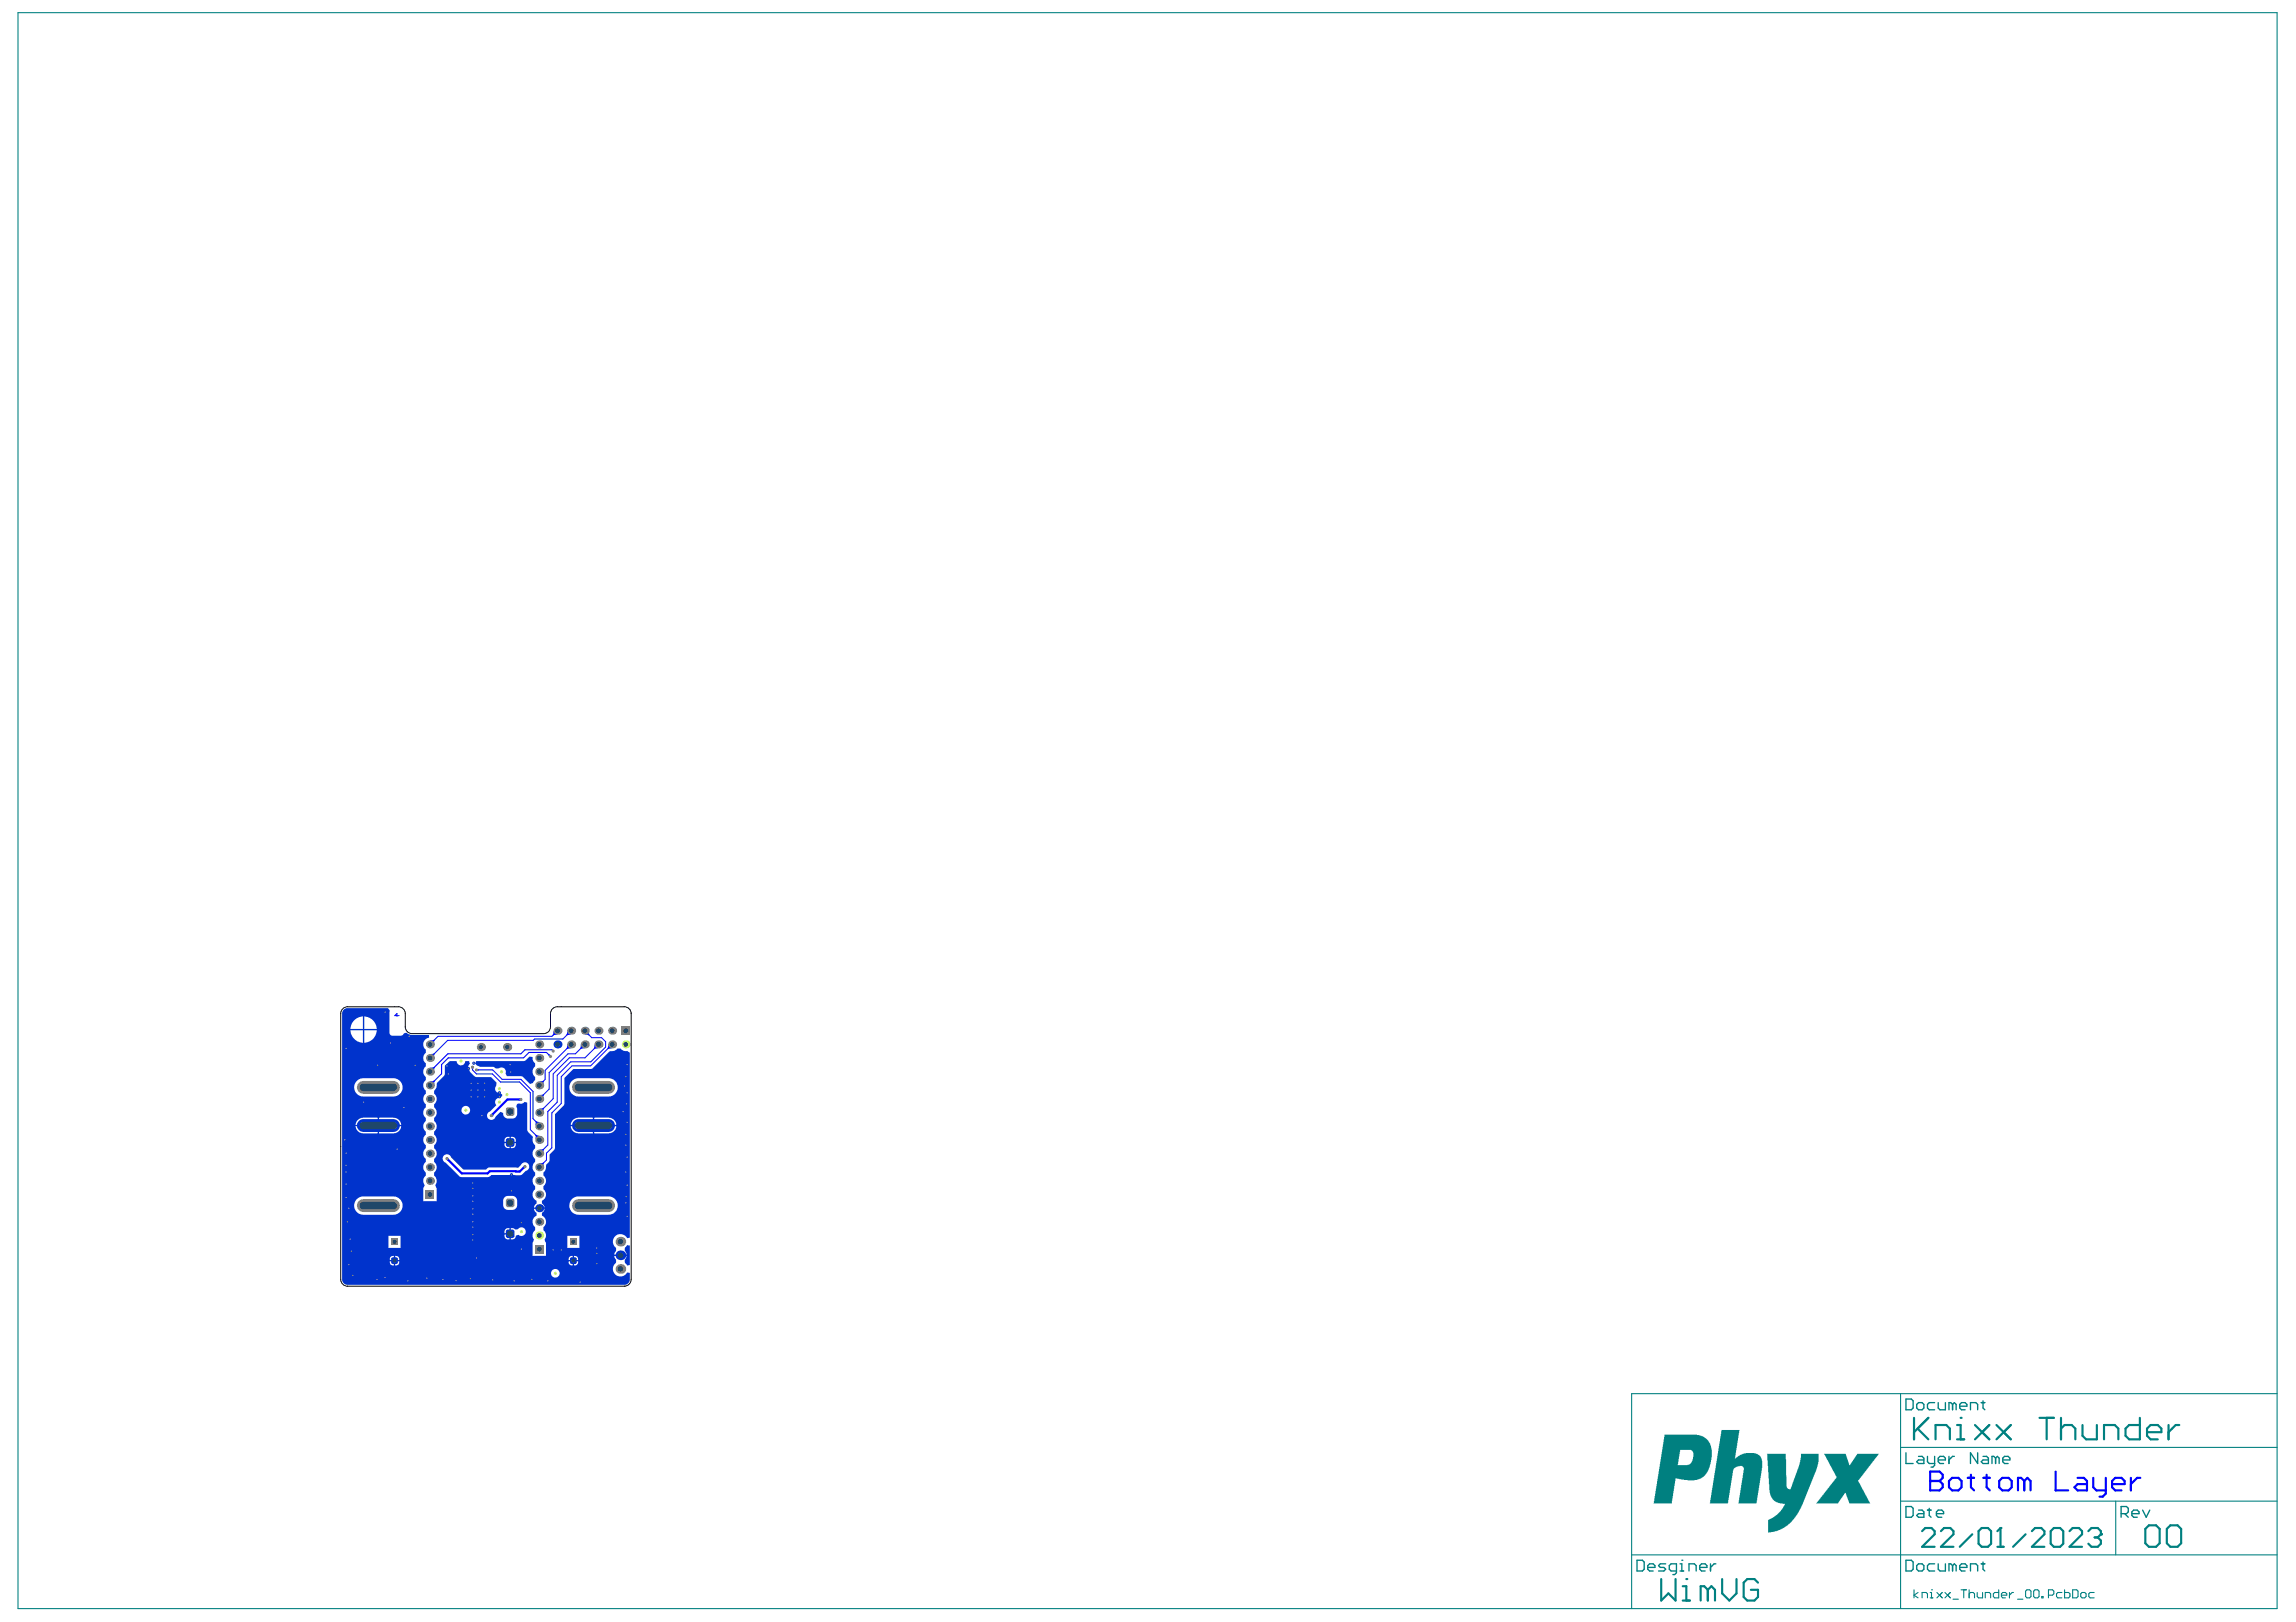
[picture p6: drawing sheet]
<svg xmlns="http://www.w3.org/2000/svg" width="297mm" height="210mm" viewBox="0 0 297 210" stroke-linecap="round" stroke-linejoin="round" font-family="sans-serif">
<g fill="#008080">
<path d="M222.7 185.1h2.4l-.7 3.6 .8-.5 .7-.2 1.3 .1 .4 .2 .3 .4 .1 .3v1l-.8 4.6h-2.3l.7-4.2a.58 .58 0 0 0-.1-.6h-.7l-.3 .2a.59 .59 0 0 0-.3 .6l-.7 4h-2.3z"/>
<path d="M228.6 188.1h2.4l.1 4.3 .2 .3h.2h.2l1.1-3.1 .2-1v-.5h2.3v1.1l-.4 1.3-1.9 4.6-.7 1.2-1.1 1.1-.9 .6-.8 .3-.8 .1v-1.2a.46 .46 0 0 1 .4-.7l.8-.4 .5-.6 .5-.9h-.6l-.6-.2-.4-.4-.3-.5-.1-.7z"/>
<path d="M236 188.1h2.8l.4 1.5 .2-.1 .9-1.4h2.8l-2.6 3.4a.38 .38 0 0 0 .1 .5l1.4 2.6h-2.7l-.5-1.4h-.1l-.9 1.4h-2.8l2.2-2.8 .1-.3a.34 .34 0 0 0 .1-.6z"/>
<path d="M215.3 185.7h4.2l.9 .2 .6 .5 .4 .7 .1 .5-.1 1.3-.2 .9-.3 .7-.5 .6-.3 .2-.9 .3h-.9l-1.5-.3-.5 3.3h-2.4zM217.4 187.6l-.3 2h1.2l.3-.1 .4-.5 .1-.8a.57 .57 0 0 0-.3-.6z"/>
</g>
<g fill="none" stroke="#008080" stroke-width=".14">
<path d="M2.3 1.6h292.3v206.6h-292.3zM245.9 187.3h48.7M245.9 194.3h48.7M245.9 180.4v27.8M273.7 194.3v6.9M294.6 180.4h-83.5v27.8M211.1 201.2h83.5M247.6 205.7v1.1M248.1 206.1l-.5 .3 .5 .4M248.7 206.8v-.7h.5l.2 .2v.5M249.7 206.1h.2v.7M249.7 206.8h.4"/>
<path d="M249.9 205.7h.1M250.6 206.1l.7 .7M251.3 206.1l-.7 .7M251.6 206.1l.7 .7M252.3 206.1l-.7 .7M252.7 207h.7M253.7 205.7h.7M254.1 205.7v1.1M254.8 206.3l.1-.2h.4l.1 .2v.5M254.8 205.7v1.1M255.8 206.1v.5l.2 .2h.5v-.7M256.8 206.8v-.7h.6l.1 .2v.5"/>
<path d="M258.6 205.7v1.1h-.5l-.2-.2v-.3l.2-.2h.5M258.9 206.4h.7v-.1l-.2-.2h-.3l-.2 .2v.3l.2 .2h.3M260 206.1v.7M260.5 206.1h-.2l-.3 .3M261 207h.7M262.1 205.9l.1-.2h.4l.2 .2v.7l-.2 .2h-.4l-.1-.2zM263.1 205.9l.2-.2h.3l.2 .2v.7l-.2 .2h-.3l-.2-.2zM264.1 206.6h.2v.2h-.2zM265 206.4h.5l.2-.1v-.4l-.2-.2h-.5v1.1M266.8 206.1h-.6l-.1 .2v.3l.1 .2h.6M267.1 205.7v1.1h.5l.2-.2v-.3l-.2-.2h-.5M268.1 205.7h.6l.1 .2v.7l-.1 .2h-.6z"/>
<path d="M269.4 206.1h.3l.2 .2v.3l-.2 .2h-.3l-.2-.2v-.3zM270.9 206.1h-.5l-.2 .2v.3l.2 .2h.5"/>
</g>
<g fill="none" stroke="#008080" stroke-width=".28">
<path d="M247.6 183.5v2.8M248.1 184.9l1.4 1.4M248.7 198.1l.4-.4h.8l.4 .4v.5l-1.6 1.6h1.6M249.5 183.5l-1.9 1.8M250.4 186.3v-1.9h1.4l.5 .5v1.4M251.1 198.1l.4-.4h.8l.4 .4v.5l-1.6 1.6h1.6M253.2 184.4h.5v1.9M253.2 186.3h.9M253.7 183.5h.1M255.2 198.6l-1.7 1.6M255.5 184.4l1.9 1.9M256 198.1l.4-.4h.8l.4 .4v1.7l-.4 .4h-.8l-.4-.4z"/>
<path d="M257.4 184.4l-1.9 1.9M258.3 184.4l1.8 1.9M258.8 197.7h.1M258.8 197.7v2.5M258.8 197.7l-.4 .4M260.1 184.4l-1.8 1.9M262.1 198.6l-1.7 1.6M262.9 198.1l.4-.4h.8l.4 .4v.5l-1.6 1.6h1.6M263.9 183.5h1.8M264.8 183.5v2.8M265.3 198.1l.4-.4h.8l.4 .4v1.7l-.4 .4h-.8l-.4-.4zM266.6 184.9l.5-.5h.9l.5 .5v1.4"/>
<path d="M266.6 183.5v2.8M267.7 198.1l.4-.4h.9l.4 .4v.5l-1.7 1.6h1.7M269.4 184.4v1.4l.5 .5h1.4v-1.9M270.2 198.1l.4-.4h.8l.4 .4v.5M271 199h.4M271.4 199l.4 .4v.4l-.4 .4h-.8l-.4-.4M271.8 198.6h.1M271.8 198.6l-.4 .4M272.2 186.3v-1.9h1.4l.5 .5v1.4M276.8 183.5v2.8h-1.4l-.4-.5v-.9l.4-.5h1.4M277.5 197.9l.5-.5h.9l.5 .5v1.8l-.5 .5h-.9l-.5-.5zM277.8 185.3h1.8v-.4l-.4-.5h-1l-.4 .5v.9l.4 .5h1"/>
<path d="M280.3 197.9l.5-.5h.9l.5 .5v1.8l-.5 .5h-.9l-.5-.5zM280.5 184.4v1.9M281.9 184.4h-.4l-1 .9M214.9 204.3v2.8l.9-.9 1 .9v-2.8M217.7 207.1h.9M217.7 205.3h.5v1.8M218.2 204.3h.1M220.9 205.7l-.4-.4h-.5v1.8M220.9 205.7v1.4M220.9 205.7l.5-.4 .5 .4v1.4M222.8 204.3v1.9l.9 .9 1-.9v-1.9M227.4 204.8l-.4-.5h-1l-.4 .5v1.9l.4 .4h1l.4-.4v-1h-.9"/>
<path d="M258.4 200.2h.8"/>
</g>
<g fill="none" stroke="#008080" stroke-width=".17">
<path d="M246.6 195h.7l.2 .2v.9l-.2 .2h-.7zM246.6 181.1h.7l.2 .2v.9l-.2 .2h-.7zM246.6 188v1.4h.9M248 181.7l.2-.2h.5l.2 .2v.5l-.2 .2h-.5l-.2-.2zM248.2 195.4h.5l.2 .3v.6h-.7l-.2-.2 .2-.2h.7M248.2 188.5h.5l.2 .2v.7h-.7l-.2-.2 .2-.3h.7M249.4 195.4h.4M249.4 188.5v.7l.2 .2h.7M249.6 195.2v.9l.2 .2M250.3 181.5h-.7l-.2 .2v.5l.2 .2h.7M250.3 188.5v1.1l-.2 .3h-.3M250.5 195.9h.9v-.2l-.2-.3h-.4l-.3 .3v.4l.3 .2h.4"/>
<path d="M250.8 181.5v.7l.2 .2h.7v-.9M250.8 188.9h.9v-.2l-.3-.2h-.4l-.2 .2v.5l.2 .2h.4M252.1 188.5v.9M252.6 181.7l-.2-.2h-.3v.9M252.6 181.7v.7M252.6 181.7l.2-.2 .3 .2v.7M252.8 188.5h-.2l-.5 .4M253.5 182h1v-.3l-.3-.2h-.4l-.3 .2v.5l.3 .2h.4M254.9 182.4v-.9h.7l.3 .2v.7M255.9 188v1.4l-1-1.4v1.4M256.3 181.5h.5M256.5 188.5h.5l.2 .2v.7h-.7l-.2-.2 .2-.3h.7"/>
<path d="M256.5 181.3v.9l.3 .2M258.2 188.7l-.3-.2h-.2v.9M258.2 188.7v.7M258.2 188.7l.2-.2 .2 .2v.7M259.1 188.9h.9v-.2l-.2-.2h-.5l-.2 .2v.5l.2 .2h.5M274.4 195.9h.7l.2-.2v-.5l-.2-.2h-.7v1.3M274.9 195.9l.4 .4M275.8 195.9h.9v-.2l-.2-.3h-.5l-.2 .3v.4l.2 .2h.5M277.2 195.4l.5 .9 .4-.9M211.8 201.9h.7l.2 .2v1l-.2 .2h-.7zM213.2 202.8h.9v-.2l-.2-.2h-.5l-.2 .2v.5l.2 .2h.5M215.5 202.4h-.7l-.2 .2 .2 .2h.5l.2 .3-.2 .2h-.7"/>
<path d="M216.9 203.3h-.7l-.2-.2v-.5l.2-.2h.7v1.1l-.2 .3h-.3M217.3 203.3h.5M217.3 202.4h.3v.9M217.6 201.9h.1M218.5 203.3v-.9h.7l.2 .2v.7M219.9 202.8h.9v-.2l-.2-.2h-.5l-.2 .2v.5l.2 .2h.5M221.3 202.4v.9M222 202.4h-.2l-.5 .4M246.6 201.9h.7l.2 .2v1l-.2 .2h-.7zM248 202.6l.2-.2h.5l.2 .2v.5l-.2 .2h-.5l-.2-.2zM250.3 202.4h-.7l-.2 .2v.5l.2 .2h.7M250.8 202.4v.7l.2 .2h.7v-.9"/>
<path d="M252.6 202.6l-.2-.2h-.3v.9M252.6 202.6v.7M252.6 202.6l.2-.2 .3 .2v.7M253.5 202.8h1v-.2l-.3-.2h-.4l-.3 .2v.5l.3 .2h.4M254.9 203.3v-.9h.7l.3 .2v.7M256.3 202.4h.5M256.5 202.1v1l.3 .2"/>
</g>
<g fill="#03c">
<path d="M61.6 137.3h6.1l.3-.1 .5-.5 .4 .1a.91 .91 0 0 0 .3 .8 .68 .68 0 0 1-.2 .8 .9 .9 0 0 0 .2 1 .68 .68 0 0 1-.2 .7l-.4 .2-1.1-1h-1.9l-.2-.4a.56 .56 0 0 0-.2-.6 .56 .56 0 0 0-.7 0h-.3l-.5-.3h-1.7l-.3-.1-.2-.3z"/>
<path d="M44.5 130.6l.4-.1h5.3l.2 .3v2.9l.1 .2 .3 .1h1.1l.2-.1 .2-.2h.3l.6 .2h2.3v.4a.88 .88 0 0 0-.7 .6 .88 .88 0 0 0 .3 1 .68 .68 0 0 1-.3 .7 .9 .9 0 0 0 .3 1 .68 .68 0 0 1-.3 .8 .9 .9 0 0 0 .3 1 .68 .68 0 0 1-.3 .7 .9 .9 0 0 0 .3 1.1 .68 .68 0 0 1-.3 .7 .9 .9 0 0 0 .3 1 .68 .68 0 0 1-.3 .8 .9 .9 0 0 0 .3 1 .68 .68 0 0 1-.3 .7 .9 .9 0 0 0 .3 1.1 .68 .68 0 0 1-.3 .7 .9 .9 0 0 0 .3 1 .68 .68 0 0 1-.3 .7 .9 .9 0 0 0 .3 1.1 .68 .68 0 0 1-.3 .7 .9 .9 0 0 0 .3 1.1 .68 .68 0 0 1-.3 .7 .87 .87 0 0 0 .1 .9l-.1 .3v1.8h1.7v-1.8l-.2-.3a.89 .89 0 0 0-.1-1.3 .68 .68 0 0 1 .2-.7 .9 .9 0 0 0-.2-1.1 .68 .68 0 0 1 .2-.7 .9 .9 0 0 0-.2-1 .68 .68 0 0 1 .2-.7 .9 .9 0 0 0-.2-1.1 .68 .68 0 0 1 .2-.7 .9 .9 0 0 0-.2-1.1 .68 .68 0 0 1 .2-.7 .9 .9 0 0 0-.2-1 .68 .68 0 0 1 .2-.7 .9 .9 0 0 0-.2-1.1 .68 .68 0 0 1 .2-.7l.1-.6 1-1.1 .1-1.2 .6-.6h.9v.1a.56 .56 0 0 0 .6 .5 .56 .56 0 0 0 .5-.6h.5l.1 .4a.79 .79 0 0 0 0 1l.7 .7h2l.7 .7v.4a.56 .56 0 0 0-.1 .7 .56 .56 0 0 0 .6 .2l.3 .2v.2l-.3 .3a.56 .56 0 0 0-.6 .3 .56 .56 0 0 0 .1 .6l-.8 .8a.57 .57 0 0 0-.2 1 .57 .57 0 0 0 .9-.3l.6-.6 .4 .1 .2 .6a1.41 1.41 0 0 0 1.3 .1l.2-.3 .1-.3a1.1 1.1 0 0 0-.1-.9l.1-.4h.7l.3-.2 .3 .1v3.5l.1 .3 .6 .6v.1a.9 .9 0 0 0 .3 1 .68 .68 0 0 1-.2 .7 .9 .9 0 0 0 .2 1.1 .68 .68 0 0 1-.2 .7 .9 .9 0 0 0 .2 1.1 .68 .68 0 0 1-.2 .7 .9 .9 0 0 0 .2 1 .68 .68 0 0 1-.2 .7 .87 .87 0 0 0 .4 1.2v.3l-.2 .2-.1 .4h1.4l-.2-.4-.2-.2v-.3a.88 .88 0 0 0 .2-1.5 .68 .68 0 0 1 .3-.7 .9 .9 0 0 0-.3-1.1 .68 .68 0 0 1 .3-.7l.1-.7 .4-.4v-.9l.6-.6 .1-.3v-4.3l1.2-1.2v-3.5l1.2-1.2h2.4l2.3-2.3a1.41 1.41 0 0 0 1-.3 .68 .68 0 0 1 .7 .3h.5l.4 .2v24h-.4a.98 .98 0 0 0-1.5-.3 .98 .98 0 0 0 .1 1.6 .55 .55 0 0 1-.2 .6v.3h1.6l-.1-.3a.53 .53 0 0 1 0-.8l.1-.2 .4 .1v2.5l-.4 .1-.2-.4-.1-.4 .3-.5h-1.6l.2 .5v.3a1.12 1.12 0 0 0 0 1.7 .97 .97 0 0 0 1.4-.3h.4v.9a.7 .7 0 0 1-.7 .7h-35.9a.7 .7 0 0 1-.6-.7v-34.5zM47.1 131.5v1.7h1.6a1.69 1.69 0 0 0-1.6-1.7zM45.7 132.2l-.3 .5-.1 .5h1.7v-1.7h-.1a1.71 1.71 0 0 0-1.2 .7zM47.1 133.3v1.6a1.69 1.69 0 0 0 1.6-1.6zM45.3 133.3a1.69 1.69 0 0 0 1.7 1.6v-1.6zM74 139.9a1.19 1.19 0 0 0-.3 1.3 1.19 1.19 0 0 0 1.1 .7h3.9a1.19 1.19 0 0 0 1.2-1.2 1.19 1.19 0 0 0-1.2-1.2h-3.9l-.4 .1zM46.2 139.9a1.19 1.19 0 0 0-.3 1.3 1.19 1.19 0 0 0 1.1 .7h3.9a1.19 1.19 0 0 0 1.2-1.2 1.19 1.19 0 0 0-1.2-1.2h-3.9l-.5 .1zM59.7 143.7a.56 .56 0 0 0 1.1 0 .56 .56 0 0 0-1.1 0zM76.9 144.6v1h2.8a1 1 0 0 0-1-1zM49 144.6v1h2.9a1 1 0 0 0-1-1zM74.1 144.9l-.3 .7h2.9v-1h-1.9l-.5 .2zM46.3 144.9l-.3 .7h2.9v-1h-1.9l-.5 .2zM76.9 145.7v1h1.8a1 1 0 0 0 1-1zM73.8 145.7a1 1 0 0 0 1 1h1.9v-1zM49 145.7v1h1.9a1 1 0 0 0 1-1zM46 145.7a1 1 0 0 0 1 1h1.9v-1zM66.1 147.1v.7h.6a.52 .52 0 0 0-.6-.7zM65.4 147.2l-.1 .6h.6v-.7zM66.1 147.9v.7a.52 .52 0 0 0 .6-.7zM65.3 147.9a.52 .52 0 0 0 .6 .7v-.7zM57.4 149.6a.59 .59 0 0 0 .3 .9l1.9 1.8h3.5h.2l.3-.2h3.1a1.13 1.13 0 0 0 1.3-.6 .57 .57 0 0 0 .3-.9 .57 .57 0 0 0-.9 .2l-.4 .3h-3.6h-.3l-.2 .3h-3l-1.5-1.6a.57 .57 0 0 0-1-.2zM65.3 154.9a1.41 1.41 0 0 0-.1 1.4l.1 .1a1.41 1.41 0 0 0 1.3 .1l.1-.1a1.41 1.41 0 0 0 .1-1.3l-.1-.2a1.41 1.41 0 0 0-1.3-.1zM74 155.2a1.19 1.19 0 0 0-.3 1.3 1.19 1.19 0 0 0 1.1 .7h3.9a1.19 1.19 0 0 0 1.2-1.2 1.19 1.19 0 0 0-1.2-1.2h-3.9l-.4 .1zM46.2 155.2a1.19 1.19 0 0 0-.3 1.3 1.19 1.19 0 0 0 1.1 .7h3.9a1.19 1.19 0 0 0 1.2-1.2 1.19 1.19 0 0 0-1.2-1.2h-3.9l-.5 .1zM66.1 158.9v1.5a.6 .6 0 0 0 .7-.5l.3-.1a.56 .56 0 0 0 .8-.1 .56 .56 0 0 0-.1-.8 .56 .56 0 0 0-.8 .2h-.3l-.3-.2zM65.4 159.1l-.1 .5h.6v-.7zM65.3 159.8a.52 .52 0 0 0 .6 .6v-.6zM73.4 159.9v1.6h1.6v-1.6zM50.3 159.9v1.6h1.5v-1.6zM69.1 156.4l.1 .4 .2 .2v.3a.88 .88 0 0 0-.2 1.5 .68 .68 0 0 1-.2 .7 .87 .87 0 0 0 .1 .9l-.2 .4v1.7h1.7v-1.7l-.2-.4a.89 .89 0 0 0-.1-1.2 .68 .68 0 0 1 .3-.7 .87 .87 0 0 0-.5-1.2v-.3l.2-.2 .2-.4zM51.1 162.5v.6h.6a.44 .44 0 0 0-.6-.6zM74.3 162.5v.6h.5a.44 .44 0 0 0-.5-.6zM73.7 162.6l-.1 .5h.5v-.6zM50.5 162.6l-.1 .5h.6v-.6zM74.3 163.2v.6a.44 .44 0 0 0 .5-.6zM73.6 163.2a.44 .44 0 0 0 .5 .6v-.6zM51.1 163.2v.6a.44 .44 0 0 0 .6-.6zM50.4 163.2a.44 .44 0 0 0 .6 .6v-.6zM71.3 164.8a.56 .56 0 0 0 1.1 0 .56 .56 0 0 0-1.1 0z"/>
</g>
<g fill="#00f">
<path d="M61.8 138.3l.2 .1v.1l-.2 .1z"/>
<path d="M61 138.3h.3l-.1 .1h-.1z"/>
<path d="M63.6 144.2l.1-.1 .2 .2-.1 .1z"/>
<path d="M67.1 142.1h.1v.3h-.1z"/>
<path d="M67.6 151l.1-.1 .2 .3-.1 .1z"/>
<path d="M57.8 150.1l.2-.2 .1 .1-.2 .2z"/>
<path d="M70.9 136.5l.1-.1 .2 .1-.2 .2z"/>
<path d="M78.7 135.2l.5 .5-.6 .1v-.1z"/>
<path d="M76.9 135.2l.5 .5-.5 .1-.1-.1z"/>
<path d="M73.4 135.2l.5 .5-.6 .1v-.1z"/>
<path d="M73.4 133.4l.5 .5-.6 .1v-.1z"/>
<path d="M75.1 135.2l.6 .5-.6 .1-.1-.1z"/>
<path d="M75.7 133.9l.5-.5 .1 .5-.1 .1z"/>
<path d="M71.6 133.4l.5 .5-.5 .1-.1-.1z"/>
<path d="M69.8 150.5l.5-.1 .1 .1-.1 .5z"/>
<path d="M69.8 148.8l.5-.1h.1l-.1 .6z"/>
<path d="M69.8 141.7l.5-.1 .1 .1-.1 .5z"/>
<path d="M69.8 143.5l.5-.1h.1l-.1 .6z"/>
<path d="M69.2 145.1h.1l.6 .1-.6 .4z"/>
<path d="M69.2 146.9l.1-.1 .6 .2-.6 .4z"/>
<path d="M69.8 139.9l.5-.1 .1 .1-.1 .5z"/>
<path d="M55.6 134.6l.6-.1 .1 .1-.2 .5z"/>
<path d="M55.6 136.4l.6-.1 .1 .1-.2 .5z"/>
<path d="M55.6 139.9l.6-.1 .1 .1-.2 .5z"/>
<path d="M55.6 138.2l.6-.1h.1l-.2 .6z"/>
</g>
<g fill="none" stroke="#00f" stroke-width=".28">
<path d="M57.8 149.9l1.9 1.9h3.4l.3-.2h3.8l.7-.6M63.6 144.4h.1M67.4 142.3h-1.7l-2.1 2.1M249.7 191.7h.1M249.7 190.4h1.2l.4 .4v.4l-.4 .5 .4 .4v.4l-.4 .4h-1.2zM249.7 191.7h1.2M252.1 191.7l.5-.5h.8l.4 .5v.8l-.4 .4h-.8l-.5-.4zM254.6 191.2h.8M255 190.8v1.7l.4 .4M256.6 191.2h.8M257 190.8v1.7l.4 .4M258.6 191.7l.4-.5h.9l.4 .5v.8l-.4 .4h-.9l-.4-.4z"/>
<path d="M261.9 191.7l-.4-.5h-.4v1.7M261.9 191.7v1.2M261.9 191.7l.4-.5 .4 .5v1.2M265.9 190.4v2.5h1.7M268.8 191.2h.8l.4 .5v1.2h-1.2l-.4-.4 .4-.4h1.2M270.8 191.2v1.3l.4 .4h1.2M272.4 191.2v2.1l-.4 .4h-.4M273.2 192.1h1.7v-.4l-.4-.5h-.8l-.5 .5v.8l.5 .4h.8M275.7 191.2v1.7M276.9 191.2h-.4l-.8 .9"/>
</g>
<path d="M71.2 136.7l-.5-.5h-2.3l-.7 .7h-9.7l-.9 .9v1.2l-1.5 1.5M71.6 136l-.2-.2h-3.5l-.5 .6h-9.5l-2.3 2.3" fill="none" stroke="#00f" stroke-width=".14"/>
<path d="M51.6 131.4h-.5l.3-.2v.3M61.1 138.1v.4l.6 .5h2l1 1h2.5l1.4 1.4v4.8l1.3 1.3M61.7 138.5h2l1.3 1.2h2.4l1.6 1.5v3.6l.9 1M72.1 133.4l-.7 .7h-14.7l-1.1 1.1M73.9 133.4l-1.1 1.1h-3.6l-.2 .1h-11.1l-2.3 2.3M73.9 135.2l-3.4 3.3v1.2l-.7 .8M75.7 133.4l.9 .9h1.2l.6 .5v.7l-2 1.9h-2.6l-1.7 1.8v3.4l-1.2 1.2v4.4l-1.1 1.1M75.7 135.2l-1.3 1.2h-.9l-2.5 2.4v2.1l-1.2 1.3M77.4 135.2l-1.7 1.7h-2l-2.1 2.1v3.2l-1.8 1.8M79.2 135.2l-2.8 2.7h-2.4l-1.4 1.4v3.5l-1.2 1.2v4.5l-.7 .7v.9l-.9 1" fill="none" stroke="#00f" stroke-width=".13"/>
<circle cx="67.5" cy="159.4" r=".21" fill="#cf6"/>
<circle cx="67.5" cy="159.4" r=".09" fill="#a6968d"/>
<circle cx="67.5" cy="161.6" r=".21" fill="#03c"/>
<circle cx="67.5" cy="161.6" r=".09" fill="#a6968d"/>
<circle cx="67.5" cy="158.2" r=".21" fill="#03c"/>
<circle cx="67.5" cy="158.2" r=".09" fill="#a6968d"/>
<circle cx="66.2" cy="154.1" r=".21" fill="#03c"/>
<circle cx="66.2" cy="154.1" r=".09" fill="#a6968d"/>
<circle cx="66.2" cy="152" r=".21" fill="#03c"/>
<circle cx="66.2" cy="152" r=".09" fill="#a6968d"/>
<circle cx="81.1" cy="137.8" r=".21" fill="#03c"/>
<circle cx="81.1" cy="137.8" r=".09" fill="#a6968d"/>
<circle cx="81" cy="139.3" r=".21" fill="#03c"/>
<circle cx="81" cy="139.3" r=".09" fill="#a6968d"/>
<circle cx="80.8" cy="140.5" r=".21" fill="#03c"/>
<circle cx="80.8" cy="140.5" r=".09" fill="#a6968d"/>
<circle cx="81.1" cy="141.4" r=".21" fill="#03c"/>
<circle cx="81.1" cy="141.4" r=".09" fill="#a6968d"/>
<circle cx="81.1" cy="142.9" r=".21" fill="#03c"/>
<circle cx="81.1" cy="142.9" r=".09" fill="#a6968d"/>
<circle cx="80.6" cy="143.8" r=".21" fill="#03c"/>
<circle cx="80.6" cy="143.8" r=".09" fill="#a6968d"/>
<circle cx="81.1" cy="145.2" r=".21" fill="#03c"/>
<circle cx="81.1" cy="145.2" r=".09" fill="#a6968d"/>
<circle cx="81" cy="146.8" r=".21" fill="#03c"/>
<circle cx="81" cy="146.8" r=".09" fill="#a6968d"/>
<circle cx="81" cy="148.2" r=".21" fill="#03c"/>
<circle cx="81" cy="148.2" r=".09" fill="#a6968d"/>
<circle cx="81.1" cy="149.8" r=".21" fill="#03c"/>
<circle cx="81.1" cy="149.8" r=".09" fill="#a6968d"/>
<circle cx="81" cy="151.7" r=".21" fill="#03c"/>
<circle cx="81" cy="151.7" r=".09" fill="#a6968d"/>
<circle cx="81.1" cy="153.4" r=".21" fill="#03c"/>
<circle cx="81.1" cy="153.4" r=".09" fill="#a6968d"/>
<circle cx="81" cy="154.9" r=".21" fill="#03c"/>
<circle cx="81" cy="154.9" r=".09" fill="#a6968d"/>
<circle cx="81" cy="155.7" r=".21" fill="#03c"/>
<circle cx="81" cy="155.7" r=".09" fill="#a6968d"/>
<circle cx="81.1" cy="157.4" r=".21" fill="#03c"/>
<circle cx="81.1" cy="157.4" r=".09" fill="#a6968d"/>
<circle cx="61.7" cy="162.8" r=".21" fill="#03c"/>
<circle cx="61.7" cy="162.8" r=".09" fill="#a6968d"/>
<circle cx="51.4" cy="148.7" r=".21" fill="#03c"/>
<circle cx="51.4" cy="148.7" r=".09" fill="#a6968d"/>
<circle cx="52.3" cy="143.3" r=".21" fill="#03c"/>
<circle cx="52.3" cy="143.3" r=".09" fill="#a6968d"/>
<circle cx="47" cy="142.6" r=".21" fill="#03c"/>
<circle cx="47" cy="142.6" r=".09" fill="#a6968d"/>
<circle cx="53" cy="134.1" r=".21" fill="#03c"/>
<circle cx="53" cy="134.1" r=".09" fill="#a6968d"/>
<circle cx="50.5" cy="135" r=".21" fill="#03c"/>
<circle cx="50.5" cy="135" r=".09" fill="#a6968d"/>
<circle cx="49.8" cy="131" r=".21" fill="#03c"/>
<circle cx="49.8" cy="131" r=".09" fill="#a6968d"/>
<circle cx="44.8" cy="135.7" r=".21" fill="#03c"/>
<circle cx="44.8" cy="135.7" r=".09" fill="#a6968d"/>
<circle cx="44.6" cy="147.5" r=".21" fill="#03c"/>
<circle cx="44.6" cy="147.5" r=".09" fill="#a6968d"/>
<circle cx="44.8" cy="149.2" r=".21" fill="#03c"/>
<circle cx="44.8" cy="149.2" r=".09" fill="#a6968d"/>
<circle cx="44.8" cy="150.8" r=".21" fill="#03c"/>
<circle cx="44.8" cy="150.8" r=".09" fill="#a6968d"/>
<circle cx="44.8" cy="151.7" r=".21" fill="#03c"/>
<circle cx="44.8" cy="151.7" r=".09" fill="#a6968d"/>
<circle cx="44.8" cy="153.2" r=".21" fill="#03c"/>
<circle cx="44.8" cy="153.2" r=".09" fill="#a6968d"/>
<circle cx="44.8" cy="155" r=".21" fill="#03c"/>
<circle cx="44.8" cy="155" r=".09" fill="#a6968d"/>
<circle cx="45.1" cy="156.4" r=".21" fill="#03c"/>
<circle cx="45.1" cy="156.4" r=".09" fill="#a6968d"/>
<circle cx="45" cy="158.1" r=".21" fill="#03c"/>
<circle cx="45" cy="158.1" r=".09" fill="#a6968d"/>
<circle cx="45.3" cy="160.4" r=".21" fill="#03c"/>
<circle cx="45.3" cy="160.4" r=".09" fill="#a6968d"/>
<circle cx="45.5" cy="161.9" r=".21" fill="#03c"/>
<circle cx="45.5" cy="161.9" r=".09" fill="#a6968d"/>
<circle cx="45.6" cy="165.1" r=".21" fill="#03c"/>
<circle cx="45.6" cy="165.1" r=".09" fill="#a6968d"/>
<circle cx="45.1" cy="163.7" r=".21" fill="#03c"/>
<circle cx="45.1" cy="163.7" r=".09" fill="#a6968d"/>
<circle cx="48.8" cy="165.6" r=".21" fill="#03c"/>
<circle cx="48.8" cy="165.6" r=".09" fill="#a6968d"/>
<circle cx="49.8" cy="165.3" r=".21" fill="#03c"/>
<circle cx="49.8" cy="165.3" r=".09" fill="#a6968d"/>
<circle cx="52.8" cy="165.8" r=".21" fill="#03c"/>
<circle cx="52.8" cy="165.8" r=".09" fill="#a6968d"/>
<circle cx="55.2" cy="165.4" r=".21" fill="#03c"/>
<circle cx="55.2" cy="165.4" r=".09" fill="#a6968d"/>
<circle cx="59" cy="165.7" r=".21" fill="#03c"/>
<circle cx="59" cy="165.7" r=".09" fill="#a6968d"/>
<circle cx="57.3" cy="165.6" r=".21" fill="#03c"/>
<circle cx="57.3" cy="165.6" r=".09" fill="#a6968d"/>
<circle cx="60.9" cy="165.5" r=".21" fill="#03c"/>
<circle cx="60.9" cy="165.5" r=".09" fill="#a6968d"/>
<circle cx="63.7" cy="165.6" r=".21" fill="#03c"/>
<circle cx="63.7" cy="165.6" r=".09" fill="#a6968d"/>
<circle cx="66.5" cy="165.8" r=".21" fill="#03c"/>
<circle cx="66.5" cy="165.8" r=".09" fill="#a6968d"/>
<circle cx="68.8" cy="165.6" r=".21" fill="#03c"/>
<circle cx="68.8" cy="165.6" r=".09" fill="#a6968d"/>
<circle cx="70.9" cy="165.8" r=".21" fill="#03c"/>
<circle cx="70.9" cy="165.8" r=".09" fill="#a6968d"/>
<circle cx="75" cy="165.9" r=".21" fill="#03c"/>
<circle cx="75" cy="165.9" r=".09" fill="#a6968d"/>
<circle cx="71.6" cy="136" r=".21" fill="#808080"/>
<circle cx="71.6" cy="136" r=".09" fill="#a6968d"/>
<circle cx="71.2" cy="136.7" r=".21" fill="#808080"/>
<circle cx="71.2" cy="136.7" r=".09" fill="#a6968d"/>
<circle cx="57.8" cy="149.9" r=".21" fill="#808080"/>
<circle cx="57.8" cy="149.9" r=".09" fill="#a6968d"/>
<circle cx="67.9" cy="151" r=".21" fill="#808080"/>
<circle cx="67.9" cy="151" r=".09" fill="#a6968d"/>
<circle cx="77.2" cy="163.5" r=".21" fill="#03c"/>
<circle cx="77.2" cy="163.5" r=".09" fill="#a6968d"/>
<circle cx="77.2" cy="162.2" r=".21" fill="#03c"/>
<circle cx="77.2" cy="162.2" r=".09" fill="#a6968d"/>
<circle cx="77.2" cy="161.5" r=".21" fill="#03c"/>
<circle cx="77.2" cy="161.5" r=".09" fill="#a6968d"/>
<circle cx="61.2" cy="159.8" r=".21" fill="#03c"/>
<circle cx="61.2" cy="159.8" r=".09" fill="#a6968d"/>
<circle cx="61.2" cy="160.5" r=".21" fill="#03c"/>
<circle cx="61.2" cy="160.5" r=".09" fill="#a6968d"/>
<circle cx="61.2" cy="158.1" r=".21" fill="#03c"/>
<circle cx="61.2" cy="158.1" r=".09" fill="#a6968d"/>
<circle cx="61.2" cy="158.8" r=".21" fill="#03c"/>
<circle cx="61.2" cy="158.8" r=".09" fill="#a6968d"/>
<circle cx="61.2" cy="156.4" r=".21" fill="#03c"/>
<circle cx="61.2" cy="156.4" r=".09" fill="#a6968d"/>
<circle cx="61.2" cy="157.1" r=".21" fill="#03c"/>
<circle cx="61.2" cy="157.1" r=".09" fill="#a6968d"/>
<circle cx="61.2" cy="154.8" r=".21" fill="#03c"/>
<circle cx="61.2" cy="154.8" r=".09" fill="#a6968d"/>
<circle cx="61.2" cy="155.5" r=".21" fill="#03c"/>
<circle cx="61.2" cy="155.5" r=".09" fill="#a6968d"/>
<circle cx="61.2" cy="153.8" r=".21" fill="#03c"/>
<circle cx="61.2" cy="153.8" r=".09" fill="#a6968d"/>
<circle cx="61.2" cy="153.1" r=".21" fill="#03c"/>
<circle cx="61.2" cy="153.1" r=".09" fill="#a6968d"/>
<circle cx="71.6" cy="161.8" r=".21" fill="#03c"/>
<circle cx="71.6" cy="161.8" r=".09" fill="#a6968d"/>
<circle cx="72.6" cy="161.8" r=".21" fill="#03c"/>
<circle cx="72.6" cy="161.8" r=".09" fill="#a6968d"/>
<circle cx="71.8" cy="164.8" r=".21" fill="#cf6"/>
<circle cx="71.8" cy="164.8" r=".09" fill="#a6968d"/>
<circle cx="59.6" cy="137.3" r=".21" fill="#cf6"/>
<circle cx="59.6" cy="137.3" r=".09" fill="#a6968d"/>
<circle cx="57.8" cy="137.9" r=".21" fill="#03c"/>
<circle cx="57.8" cy="137.9" r=".09" fill="#a6968d"/>
<circle cx="53.7" cy="137.9" r=".21" fill="#03c"/>
<circle cx="53.7" cy="137.9" r=".09" fill="#a6968d"/>
<circle cx="48.8" cy="137.9" r=".21" fill="#03c"/>
<circle cx="48.8" cy="137.9" r=".09" fill="#a6968d"/>
<circle cx="67.4" cy="142.3" r=".21" fill="#808080"/>
<circle cx="67.4" cy="142.3" r=".09" fill="#a6968d"/>
<circle cx="65.6" cy="141.7" r=".21" fill="#cf6"/>
<circle cx="65.6" cy="141.7" r=".09" fill="#a6968d"/>
<circle cx="58" cy="139" r=".21" fill="#03c"/>
<circle cx="58" cy="139" r=".09" fill="#a6968d"/>
<circle cx="63.6" cy="144.4" r=".21" fill="#808080"/>
<circle cx="63.6" cy="144.4" r=".09" fill="#a6968d"/>
<circle cx="62.3" cy="144.4" r=".21" fill="#03c"/>
<circle cx="62.3" cy="144.4" r=".09" fill="#a6968d"/>
<circle cx="60.3" cy="143.7" r=".21" fill="#cf6"/>
<circle cx="60.3" cy="143.7" r=".09" fill="#a6968d"/>
<circle cx="62.7" cy="141.9" r=".21" fill="#03c"/>
<circle cx="62.7" cy="141.9" r=".09" fill="#a6968d"/>
<circle cx="62.7" cy="141.1" r=".21" fill="#03c"/>
<circle cx="62.7" cy="141.1" r=".09" fill="#a6968d"/>
<circle cx="62.7" cy="140.2" r=".21" fill="#03c"/>
<circle cx="62.7" cy="140.2" r=".09" fill="#a6968d"/>
<circle cx="61.8" cy="140.2" r=".21" fill="#03c"/>
<circle cx="61.8" cy="140.2" r=".09" fill="#a6968d"/>
<circle cx="61" cy="140.2" r=".21" fill="#03c"/>
<circle cx="61" cy="140.2" r=".09" fill="#a6968d"/>
<circle cx="61" cy="141.1" r=".21" fill="#03c"/>
<circle cx="61" cy="141.1" r=".09" fill="#a6968d"/>
<circle cx="61" cy="141.9" r=".21" fill="#03c"/>
<circle cx="61" cy="141.9" r=".09" fill="#a6968d"/>
<circle cx="61.8" cy="141.9" r=".21" fill="#03c"/>
<circle cx="61.8" cy="141.9" r=".09" fill="#a6968d"/>
<circle cx="61.8" cy="141.1" r=".21" fill="#03c"/>
<circle cx="61.8" cy="141.1" r=".09" fill="#a6968d"/>
<circle cx="64.6" cy="142.6" r=".21" fill="#cf6"/>
<circle cx="64.6" cy="142.6" r=".09" fill="#a6968d"/>
<circle cx="64.6" cy="141.9" r=".21" fill="#03c"/>
<circle cx="64.6" cy="141.9" r=".09" fill="#a6968d"/>
<circle cx="64.6" cy="141.4" r=".21" fill="#03c"/>
<circle cx="64.6" cy="141.4" r=".09" fill="#a6968d"/>
<circle cx="64.6" cy="140.9" r=".21" fill="#cf6"/>
<circle cx="64.6" cy="140.9" r=".09" fill="#a6968d"/>
<circle cx="64.9" cy="138.7" r=".21" fill="#cf6"/>
<circle cx="64.9" cy="138.7" r=".09" fill="#a6968d"/>
<circle cx="66.1" cy="138.7" r=".21" fill="#03c"/>
<circle cx="66.1" cy="138.7" r=".09" fill="#a6968d"/>
<circle cx="66" cy="137.8" r=".21" fill="#03c"/>
<circle cx="66" cy="137.8" r=".09" fill="#a6968d"/>
<circle cx="61.3" cy="137.6" r=".21" fill="#03c"/>
<circle cx="61.3" cy="137.6" r=".09" fill="#a6968d"/>
<circle cx="61.1" cy="138.1" r=".21" fill="#808080"/>
<circle cx="61.1" cy="138.1" r=".09" fill="#a6968d"/>
<circle cx="60.6" cy="138.3" r=".21" fill="#03c"/>
<circle cx="60.6" cy="138.3" r=".09" fill="#a6968d"/>
<circle cx="61.7" cy="138.5" r=".21" fill="#808080"/>
<circle cx="61.7" cy="138.5" r=".09" fill="#a6968d"/>
<path d="M50.8 162.7h.5l.2 .2v.5l-.2 .2h-.5l-.2-.2v-.5z" fill-rule="evenodd" fill="#03c"/>
<g fill="#03c">
<path d="M51.3 163.4h.2l-.2 .2z"/>
<path d="M51.3 162.7l.2 .2h-.2z"/>
<path d="M50.7 162.8l.1-.1v.2h-.2z"/>
<path d="M50.6 163.4h.2v.2z"/>
</g>
<circle cx="51" cy="163.1" r=".26" fill="#1f4769"/>
<path d="M50.6 160.3h.9v.8h-.9z" fill-rule="evenodd" fill="#808080"/>
<circle cx="51" cy="160.7" r=".26" fill="#1f4769"/>
<path d="M47 156h3.9M47 140.7h3.9" fill="none" stroke="#808080" stroke-width="1.7"/>
<path d="M47 156h3.9M47 145.7h3.9M47 140.7h3.9" fill="none" stroke="#1f4769" stroke-width=".97"/>
<path d="M47 145.7h3.9" fill="none" stroke="#03c" stroke-width="1.7"/>
<path d="M55.1 154.1h1v1h-1z" fill-rule="evenodd" fill="#808080"/>
<circle cx="55.6" cy="154.6" r=".31" fill="#1f4769"/>
<circle cx="55.6" cy="152.8" r=".52" fill="#808080"/>
<circle cx="55.6" cy="152.8" r=".31" fill="#1f4769"/>
<circle cx="55.6" cy="151.1" r=".52" fill="#808080"/>
<circle cx="55.6" cy="151.1" r=".31" fill="#1f4769"/>
<circle cx="55.6" cy="149.3" r=".52" fill="#808080"/>
<circle cx="55.6" cy="149.3" r=".31" fill="#1f4769"/>
<circle cx="55.6" cy="147.5" r=".52" fill="#808080"/>
<circle cx="55.6" cy="147.5" r=".31" fill="#1f4769"/>
<circle cx="55.6" cy="145.8" r=".52" fill="#808080"/>
<circle cx="55.6" cy="145.8" r=".31" fill="#1f4769"/>
<circle cx="55.6" cy="144" r=".52" fill="#808080"/>
<circle cx="55.6" cy="144" r=".31" fill="#1f4769"/>
<circle cx="55.6" cy="142.2" r=".52" fill="#808080"/>
<circle cx="55.6" cy="142.2" r=".31" fill="#1f4769"/>
<circle cx="55.6" cy="140.5" r=".52" fill="#808080"/>
<circle cx="55.6" cy="140.5" r=".31" fill="#1f4769"/>
<circle cx="55.6" cy="138.7" r=".52" fill="#808080"/>
<circle cx="55.6" cy="138.7" r=".31" fill="#1f4769"/>
<circle cx="55.6" cy="136.9" r=".52" fill="#808080"/>
<circle cx="55.6" cy="136.9" r=".31" fill="#1f4769"/>
<circle cx="55.6" cy="135.2" r=".52" fill="#808080"/>
<circle cx="55.6" cy="135.2" r=".31" fill="#1f4769"/>
<circle cx="62.2" cy="135.5" r=".53" fill="#808080"/>
<circle cx="62.2" cy="135.5" r=".28" fill="#1f4769"/>
<path d="M69.2 161.1h1.1v1.1h-1.1z" fill-rule="evenodd" fill="#808080"/>
<circle cx="69.8" cy="161.6" r=".31" fill="#1f4769"/>
<circle cx="69.8" cy="159.9" r=".52" fill="#cf6"/>
<circle cx="69.8" cy="159.9" r=".31" fill="#1f4769"/>
<path d="M65.4 159.4l.3-.3h.6l.3 .3v.5l-.3 .3h-.6l-.3-.3z" fill-rule="evenodd" fill="#03c"/>
<g fill="#03c">
<path d="M65.4 159.9h.3v.3h-.1z"/>
<path d="M66.3 159.9h.3l-.1 .2-.2 .1z"/>
<path d="M66.3 159.1h.1l.2 .3h-.3z"/>
<path d="M65.5 159.2l.2-.1v.3h-.3z"/>
</g>
<circle cx="66" cy="159.7" r=".42" fill="#1f4769"/>
<circle cx="69.8" cy="158.1" r=".52" fill="#808080"/>
<circle cx="69.8" cy="158.1" r=".31" fill="#1f4769"/>
<circle cx="69.8" cy="156.3" r=".52" fill="#03c"/>
<circle cx="69.8" cy="156.3" r=".31" fill="#1f4769"/>
<path d="M65.4 155.4l.3-.3h.6l.3 .3v.5l-.3 .3h-.6l-.3-.3z" fill-rule="evenodd" fill="#808080"/>
<g fill="#808080">
<path d="M65.4 155.9h.3v.3l-.2-.1z"/>
<path d="M66.3 155.9h.3l-.1 .2-.2 .1z"/>
<path d="M66.3 155.1h.1l.2 .3h-.3z"/>
<path d="M65.5 155.2l.2-.1v.3h-.3z"/>
</g>
<circle cx="66" cy="155.7" r=".42" fill="#1f4769"/>
<circle cx="69.8" cy="154.6" r=".52" fill="#808080"/>
<circle cx="69.8" cy="154.6" r=".31" fill="#1f4769"/>
<circle cx="65.6" cy="135.5" r=".53" fill="#808080"/>
<circle cx="65.6" cy="135.5" r=".28" fill="#1f4769"/>
<path d="M65.4 147.6l.3-.3h.6l.3 .3v.5l-.3 .3h-.6l-.3-.3z" fill-rule="evenodd" fill="#03c"/>
<g fill="#03c">
<path d="M66.3 148.1h.3l-.1 .2-.2 .1z"/>
<path d="M66.3 147.3h.1l.2 .3h-.3z"/>
<path d="M65.5 147.4l.2-.1v.3h-.3z"/>
<path d="M65.4 148.1h.3v.3l-.2-.1z"/>
</g>
<circle cx="66" cy="147.8" r=".42" fill="#1f4769"/>
<path d="M65.4 143.6l.3-.3h.6l.3 .3v.5l-.3 .3h-.6l-.3-.3z" fill-rule="evenodd" fill="#808080"/>
<g fill="#808080">
<path d="M66.3 144.1h.3l-.2 .3h-.1z"/>
<path d="M66.3 143.3l.2 .1 .1 .2h-.3z"/>
<path d="M65.5 143.4l.2-.1v.3h-.3z"/>
<path d="M65.4 144.1h.3v.3h-.1z"/>
</g>
<circle cx="66" cy="143.8" r=".42" fill="#1f4769"/>
<circle cx="69.8" cy="152.8" r=".52" fill="#808080"/>
<circle cx="69.8" cy="152.8" r=".31" fill="#1f4769"/>
<circle cx="69.8" cy="151.1" r=".52" fill="#808080"/>
<circle cx="69.8" cy="151.1" r=".31" fill="#1f4769"/>
<circle cx="69.8" cy="149.3" r=".52" fill="#808080"/>
<circle cx="69.8" cy="149.3" r=".31" fill="#1f4769"/>
<circle cx="69.8" cy="147.5" r=".52" fill="#808080"/>
<circle cx="69.8" cy="147.5" r=".31" fill="#1f4769"/>
<circle cx="69.8" cy="145.8" r=".52" fill="#808080"/>
<circle cx="69.8" cy="145.8" r=".31" fill="#1f4769"/>
<circle cx="69.8" cy="144" r=".52" fill="#808080"/>
<circle cx="69.8" cy="144" r=".31" fill="#1f4769"/>
<circle cx="69.8" cy="140.5" r=".52" fill="#808080"/>
<circle cx="69.8" cy="140.5" r=".31" fill="#1f4769"/>
<circle cx="69.8" cy="142.2" r=".52" fill="#808080"/>
<circle cx="69.8" cy="142.2" r=".31" fill="#1f4769"/>
<circle cx="69.8" cy="138.7" r=".52" fill="#808080"/>
<circle cx="69.8" cy="138.7" r=".31" fill="#1f4769"/>
<circle cx="69.8" cy="135.2" r=".52" fill="#808080"/>
<circle cx="69.8" cy="135.2" r=".31" fill="#1f4769"/>
<circle cx="69.8" cy="136.9" r=".52" fill="#808080"/>
<circle cx="69.8" cy="136.9" r=".31" fill="#1f4769"/>
<circle cx="72.1" cy="135.2" r=".52" fill="#03c"/>
<circle cx="72.1" cy="135.2" r=".31" fill="#1f4769"/>
<circle cx="80.3" cy="164.2" r=".63" fill="#808080"/>
<circle cx="80.3" cy="164.2" r=".35" fill="#1f4769"/>
<path d="M74 162.7h.4l.2 .2v.5l-.2 .2h-.4l-.3-.2v-.5z" fill-rule="evenodd" fill="#03c"/>
<g fill="#03c">
<path d="M74.4 163.4h.2l-.2 .2z"/>
<path d="M74.4 162.7l.2 .2h-.2z"/>
<path d="M73.8 162.8l.2-.1v.2h-.3z"/>
<path d="M73.7 163.4h.3v.2z"/>
</g>
<circle cx="74.2" cy="163.1" r=".26" fill="#1f4769"/>
<circle cx="80.3" cy="162.4" r=".63" fill="#03c"/>
<circle cx="80.3" cy="162.4" r=".35" fill="#1f4769"/>
<path d="M73.7 160.3h.9v.8h-.9z" fill-rule="evenodd" fill="#808080"/>
<circle cx="74.2" cy="160.7" r=".26" fill="#1f4769"/>
<circle cx="80.3" cy="160.7" r=".63" fill="#808080"/>
<circle cx="80.3" cy="160.7" r=".35" fill="#1f4769"/>
<path d="M74.8 156h3.9" fill="none" stroke="#808080" stroke-width="1.7"/>
<path d="M74.8 156h3.9" fill="none" stroke="#1f4769" stroke-width=".97"/>
<circle cx="72.1" cy="133.4" r=".52" fill="#808080"/>
<circle cx="72.1" cy="133.4" r=".31" fill="#1f4769"/>
<circle cx="73.9" cy="133.4" r=".52" fill="#808080"/>
<circle cx="73.9" cy="133.4" r=".31" fill="#1f4769"/>
<circle cx="73.9" cy="135.2" r=".52" fill="#808080"/>
<circle cx="73.9" cy="135.2" r=".31" fill="#1f4769"/>
<circle cx="75.7" cy="133.4" r=".52" fill="#808080"/>
<circle cx="75.7" cy="133.4" r=".31" fill="#1f4769"/>
<circle cx="75.7" cy="135.2" r=".52" fill="#808080"/>
<circle cx="75.7" cy="135.2" r=".31" fill="#1f4769"/>
<path d="M74.8 145.7h3.9" fill="none" stroke="#03c" stroke-width="1.7"/>
<path d="M74.8 145.7h3.9M74.8 140.7h3.9" fill="none" stroke="#1f4769" stroke-width=".97"/>
<path d="M74.8 140.7h3.9" fill="none" stroke="#808080" stroke-width="1.7"/>
<circle cx="77.4" cy="133.4" r=".52" fill="#808080"/>
<circle cx="77.4" cy="133.4" r=".31" fill="#1f4769"/>
<circle cx="77.4" cy="135.2" r=".52" fill="#808080"/>
<circle cx="77.4" cy="135.2" r=".31" fill="#1f4769"/>
<circle cx="79.2" cy="135.2" r=".52" fill="#808080"/>
<circle cx="79.2" cy="135.2" r=".31" fill="#1f4769"/>
<circle cx="79.2" cy="133.4" r=".52" fill="#808080"/>
<circle cx="79.2" cy="133.4" r=".31" fill="#1f4769"/>
<circle cx="81" cy="135.2" r=".52" fill="#cf6"/>
<circle cx="81" cy="135.2" r=".31" fill="#1f4769"/>
<path d="M80.4 132.9h1.1v1h-1.1z" fill-rule="evenodd" fill="#808080"/>
<circle cx="81" cy="133.4" r=".31" fill="#1f4769"/>
<path d="M44.3 130.5l.3-.1 .4-.1h6.5a.88 .88 0 0 1 .9 .9v1.7a.88 .88 0 0 0 .9 .9h17a.88 .88 0 0 0 .9-.9v-1.7a.88 .88 0 0 1 .9-.9h8.7a.88 .88 0 0 1 .9 .9v34.4a.88 .88 0 0 1-.9 .8h-35.8a.88 .88 0 0 1-.9-.8v-34.4l.1-.4z" fill="none" stroke="#000" stroke-width=".13"/>
</svg>
